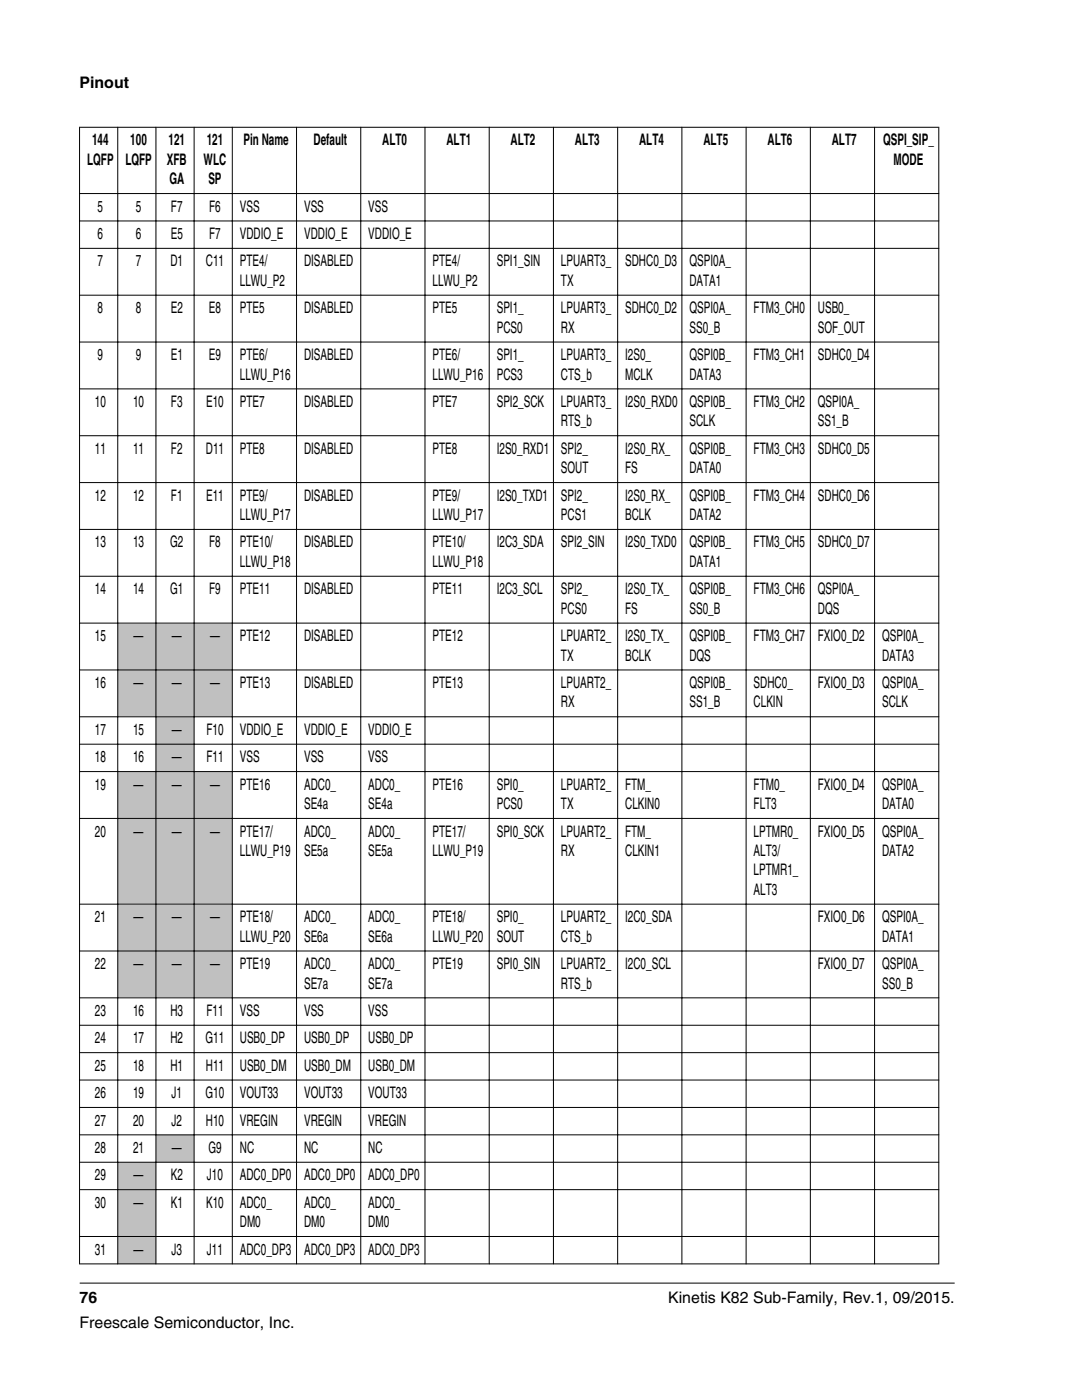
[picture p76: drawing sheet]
<svg xmlns="http://www.w3.org/2000/svg" width="216mm" height="279mm" viewBox="0 0 216 279" stroke-linecap="round" stroke-linejoin="round" font-family="sans-serif">
<defs><g id="words">
<g font-size="3.2">
<text x="15.9" y="17.5">Pinout</text>
<text x="18.4" y="29">144</text>
<text x="26" y="29">100</text>
<text x="33.6" y="29">121</text>
<text x="41.2" y="29">121</text>
<text x="48.6" y="29">Pin Name</text>
<text x="62.6" y="29">Default</text>
<text x="76.3" y="29">ALT0</text>
<text x="89.1" y="29">ALT1</text>
<text x="101.9" y="29">ALT2</text>
<text x="114.7" y="29">ALT3</text>
<text x="127.5" y="29">ALT4</text>
<text x="140.3" y="29">ALT5</text>
<text x="153.2" y="29">ALT6</text>
<text x="166" y="29">ALT7</text>
<text x="176.2" y="29">QSPI_SIP_</text>
<text x="17.4" y="32.9">LQFP</text>
<text x="25" y="32.9">LQFP</text>
<text x="33.3" y="32.9">XFB</text>
<text x="40.6" y="32.9">WLC</text>
<text x="178.3" y="32.9">MODE</text>
<text x="33.8" y="36.8">GA</text>
<text x="41.6" y="36.8">SP</text>
<text x="19.5" y="42.2">5</text>
<text x="19.5" y="47.7">6</text>
<text x="27.1" y="42.2">5</text>
<text x="27.1" y="47.7">6</text>
<text x="34.1" y="47.7">E5</text>
<text x="34.1" y="42.2">F7</text>
<text x="41.7" y="42.2">F6</text>
<text x="41.7" y="47.7">F7</text>
<text x="47.9" y="42.2">VSS</text>
<text x="47.9" y="47.7">VDDIO_E</text>
<text x="60.7" y="42.2">VSS</text>
<text x="60.7" y="47.7">VDDIO_E</text>
<text x="73.5" y="42.2">VSS</text>
<text x="73.5" y="47.7">VDDIO_E</text>
<text x="19.5" y="53.2">7</text>
<text x="27.1" y="53.2">7</text>
<text x="34" y="53.2">D1</text>
<text x="41.1" y="53.2">C11</text>
<text x="47.9" y="53.2">PTE4/</text>
<text x="60.7" y="53.2">DISABLED</text>
<text x="86.3" y="53.2">PTE4/</text>
<text x="99.1" y="53.2">SPI1_SIN</text>
<text x="111.9" y="53.2">LPUART3_</text>
<text x="124.7" y="53.2">SDHC0_D3</text>
<text x="137.6" y="53.2">QSPI0A_</text>
<text x="47.9" y="57.1">LLWU_P2</text>
<text x="86.3" y="57.1">LLWU_P2</text>
<text x="111.9" y="57.1">TX</text>
<text x="137.6" y="57.1">DATA1</text>
<text x="19.5" y="62.5">8</text>
<text x="27.1" y="62.5">8</text>
<text x="34.1" y="62.5">E2</text>
<text x="41.7" y="62.5">E8</text>
<text x="47.9" y="62.5">PTE5</text>
<text x="60.7" y="62.5">DISABLED</text>
<text x="86.3" y="62.5">PTE5</text>
<text x="99.1" y="62.5">SPI1_</text>
<text x="111.9" y="62.5">LPUART3_</text>
<text x="124.7" y="62.5">SDHC0_D2</text>
<text x="137.6" y="62.5">QSPI0A_</text>
<text x="150.4" y="62.5">FTM3_CH0</text>
<text x="163.2" y="62.5">USB0_</text>
<text x="19.5" y="71.9">9</text>
<text x="27.1" y="71.9">9</text>
<text x="34.1" y="71.9">E1</text>
<text x="41.7" y="71.9">E9</text>
<text x="47.9" y="71.9">PTE6/</text>
<text x="60.7" y="71.9">DISABLED</text>
<text x="86.3" y="71.9">PTE6/</text>
<text x="99.1" y="66.4">PCS0</text>
<text x="99.1" y="71.9">SPI1_</text>
<text x="111.9" y="66.4">RX</text>
<text x="111.9" y="71.9">LPUART3_</text>
<text x="124.7" y="71.9">I2S0_</text>
<text x="137.6" y="66.4">SS0_B</text>
<text x="137.6" y="71.9">QSPI0B_</text>
<text x="150.4" y="71.9">FTM3_CH1</text>
<text x="163.2" y="66.4">SOF_OUT</text>
<text x="163.2" y="71.9">SDHC0_D4</text>
<text x="47.9" y="75.8">LLWU_P16</text>
<text x="86.3" y="75.8">LLWU_P16</text>
<text x="99.1" y="75.8">PCS3</text>
<text x="111.9" y="75.8">CTS_b</text>
<text x="124.7" y="75.8">MCLK</text>
<text x="137.6" y="75.8">DATA3</text>
<text x="18.9" y="81.2">10</text>
<text x="26.6" y="81.2">10</text>
<text x="34.1" y="81.2">F3</text>
<text x="41.1" y="81.2">E10</text>
<text x="47.9" y="81.2">PTE7</text>
<text x="60.7" y="81.2">DISABLED</text>
<text x="86.3" y="81.2">PTE7</text>
<text x="99.1" y="81.2">SPI2_SCK</text>
<text x="111.9" y="81.2">LPUART3_</text>
<text x="124.7" y="81.2">I2S0_RXD0</text>
<text x="137.6" y="81.2">QSPI0B_</text>
<text x="150.4" y="81.2">FTM3_CH2</text>
<text x="163.2" y="81.2">QSPI0A_</text>
<text x="111.9" y="85.1">RTS_b</text>
<text x="137.6" y="85.1">SCLK</text>
<text x="163.2" y="85.1">SS1_B</text>
<text x="18.9" y="90.6">11</text>
<text x="26.6" y="90.6">11</text>
<text x="34.1" y="90.6">F2</text>
<text x="41.1" y="90.6">D11</text>
<text x="47.9" y="90.6">PTE8</text>
<text x="60.7" y="90.6">DISABLED</text>
<text x="86.3" y="90.6">PTE8</text>
<text x="99.1" y="90.6">I2S0_RXD1</text>
<text x="111.9" y="90.6">SPI2_</text>
<text x="111.9" y="94.4">SOUT</text>
<text x="124.7" y="90.6">I2S0_RX_</text>
<text x="124.7" y="94.4">FS</text>
<text x="137.6" y="90.6">QSPI0B_</text>
<text x="137.6" y="94.4">DATA0</text>
<text x="150.4" y="90.6">FTM3_CH3</text>
<text x="163.2" y="90.6">SDHC0_D5</text>
<text x="18.9" y="99.9">12</text>
<text x="26.6" y="99.9">12</text>
<text x="34.1" y="99.9">F1</text>
<text x="41.1" y="99.9">E11</text>
<text x="47.9" y="99.9">PTE9/</text>
<text x="60.7" y="99.9">DISABLED</text>
<text x="86.3" y="99.9">PTE9/</text>
<text x="99.1" y="99.9">I2S0_TXD1</text>
<text x="111.9" y="99.9">SPI2_</text>
<text x="124.7" y="99.9">I2S0_RX_</text>
<text x="137.6" y="99.9">QSPI0B_</text>
<text x="150.4" y="99.9">FTM3_CH4</text>
<text x="163.2" y="99.9">SDHC0_D6</text>
<text x="47.9" y="103.8">LLWU_P17</text>
<text x="86.3" y="103.8">LLWU_P17</text>
<text x="111.9" y="103.8">PCS1</text>
<text x="124.7" y="103.8">BCLK</text>
<text x="137.6" y="103.8">DATA2</text>
<text x="18.9" y="109.3">13</text>
<text x="26.6" y="109.3">13</text>
<text x="34" y="109.3">G2</text>
<text x="41.7" y="109.3">F8</text>
<text x="47.9" y="109.3">PTE10/</text>
<text x="47.9" y="113.1">LLWU_P18</text>
<text x="60.7" y="109.3">DISABLED</text>
<text x="86.3" y="109.3">PTE10/</text>
<text x="86.3" y="113.1">LLWU_P18</text>
<text x="99.1" y="109.3">I2C3_SDA</text>
<text x="111.9" y="109.3">SPI2_SIN</text>
<text x="124.7" y="109.3">I2S0_TXD0</text>
<text x="137.6" y="109.3">QSPI0B_</text>
<text x="137.6" y="113.1">DATA1</text>
<text x="150.4" y="109.3">FTM3_CH5</text>
<text x="163.2" y="109.3">SDHC0_D7</text>
<text x="18.9" y="118.6">14</text>
<text x="26.6" y="118.6">14</text>
<text x="34" y="118.6">G1</text>
<text x="41.7" y="118.6">F9</text>
<text x="47.9" y="118.6">PTE11</text>
<text x="60.7" y="118.6">DISABLED</text>
<text x="86.3" y="118.6">PTE11</text>
<text x="99.1" y="118.6">I2C3_SCL</text>
<text x="111.9" y="118.6">SPI2_</text>
<text x="124.7" y="118.6">I2S0_TX_</text>
<text x="137.6" y="118.6">QSPI0B_</text>
<text x="150.4" y="118.6">FTM3_CH6</text>
<text x="163.2" y="118.6">QSPI0A_</text>
<text x="111.9" y="122.5">PCS0</text>
<text x="124.7" y="122.5">FS</text>
<text x="137.6" y="122.5">SS0_B</text>
<text x="163.2" y="122.5">DQS</text>
<text x="18.9" y="128">15</text>
<text x="26.7" y="128">—</text>
<text x="34.3" y="128">—</text>
<text x="41.9" y="128">—</text>
<text x="47.9" y="128">PTE12</text>
<text x="60.7" y="128">DISABLED</text>
<text x="86.3" y="128">PTE12</text>
<text x="111.9" y="128">LPUART2_</text>
<text x="111.9" y="131.8">TX</text>
<text x="124.7" y="128">I2S0_TX_</text>
<text x="124.7" y="131.8">BCLK</text>
<text x="137.6" y="128">QSPI0B_</text>
<text x="137.6" y="131.8">DQS</text>
<text x="150.4" y="128">FTM3_CH7</text>
<text x="163.2" y="128">FXIO0_D2</text>
<text x="176" y="128">QSPI0A_</text>
<text x="176" y="131.8">DATA3</text>
<text x="18.9" y="137.3">16</text>
<text x="26.7" y="137.3">—</text>
<text x="34.3" y="137.3">—</text>
<text x="41.9" y="137.3">—</text>
<text x="47.9" y="137.3">PTE13</text>
<text x="60.7" y="137.3">DISABLED</text>
<text x="86.3" y="137.3">PTE13</text>
<text x="111.9" y="137.3">LPUART2_</text>
<text x="137.6" y="137.3">QSPI0B_</text>
<text x="150.4" y="137.3">SDHC0_</text>
<text x="163.2" y="137.3">FXIO0_D3</text>
<text x="176" y="137.3">QSPI0A_</text>
<text x="111.9" y="141.2">RX</text>
<text x="137.6" y="141.2">SS1_B</text>
<text x="150.4" y="141.2">CLKIN</text>
<text x="176" y="141.2">SCLK</text>
<text x="18.9" y="146.7">17</text>
<text x="26.6" y="146.7">15</text>
<text x="34.3" y="146.7">—</text>
<text x="41.2" y="146.7">F10</text>
<text x="47.9" y="146.7">VDDIO_E</text>
<text x="60.7" y="146.7">VDDIO_E</text>
<text x="73.5" y="146.7">VDDIO_E</text>
<text x="18.9" y="152.1">18</text>
<text x="26.6" y="152.1">16</text>
<text x="34.3" y="152.1">—</text>
<text x="41.2" y="152.1">F11</text>
<text x="47.9" y="152.1">VSS</text>
<text x="60.7" y="152.1">VSS</text>
<text x="73.5" y="152.1">VSS</text>
<text x="18.9" y="157.6">19</text>
<text x="26.7" y="157.6">—</text>
<text x="34.3" y="157.6">—</text>
<text x="41.9" y="157.6">—</text>
<text x="47.9" y="157.6">PTE16</text>
<text x="60.7" y="157.6">ADC0_</text>
<text x="60.7" y="161.5">SE4a</text>
<text x="73.5" y="157.6">ADC0_</text>
<text x="73.5" y="161.5">SE4a</text>
<text x="86.3" y="157.6">PTE16</text>
<text x="99.1" y="157.6">SPI0_</text>
<text x="99.1" y="161.5">PCS0</text>
<text x="111.9" y="157.6">LPUART2_</text>
<text x="111.9" y="161.5">TX</text>
<text x="124.7" y="157.6">FTM_</text>
<text x="124.7" y="161.5">CLKIN0</text>
<text x="150.4" y="157.6">FTM0_</text>
<text x="150.4" y="161.5">FLT3</text>
<text x="163.2" y="157.6">FXIO0_D4</text>
<text x="176" y="157.6">QSPI0A_</text>
<text x="176" y="161.5">DATA0</text>
<text x="18.9" y="166.9">20</text>
<text x="26.7" y="166.9">—</text>
<text x="34.3" y="166.9">—</text>
<text x="41.9" y="166.9">—</text>
<text x="47.9" y="166.9">PTE17/</text>
<text x="60.7" y="166.9">ADC0_</text>
<text x="73.5" y="166.9">ADC0_</text>
<text x="86.3" y="166.9">PTE17/</text>
<text x="99.1" y="166.9">SPI0_SCK</text>
<text x="111.9" y="166.9">LPUART2_</text>
<text x="124.7" y="166.9">FTM_</text>
<text x="150.4" y="166.9">LPTMR0_</text>
<text x="163.2" y="166.9">FXIO0_D5</text>
<text x="176" y="166.9">QSPI0A_</text>
<text x="47.9" y="170.8">LLWU_P19</text>
<text x="60.7" y="170.8">SE5a</text>
<text x="73.5" y="170.8">SE5a</text>
<text x="86.3" y="170.8">LLWU_P19</text>
<text x="111.9" y="170.8">RX</text>
<text x="124.7" y="170.8">CLKIN1</text>
<text x="150.4" y="170.8">ALT3/</text>
<text x="176" y="170.8">DATA2</text>
<text x="150.4" y="174.7">LPTMR1_</text>
<text x="150.4" y="178.6">ALT3</text>
<text x="18.9" y="184.1">21</text>
<text x="26.7" y="184.1">—</text>
<text x="34.3" y="184.1">—</text>
<text x="41.9" y="184.1">—</text>
<text x="47.9" y="184.1">PTE18/</text>
<text x="60.7" y="184.1">ADC0_</text>
<text x="73.5" y="184.1">ADC0_</text>
<text x="86.3" y="184.1">PTE18/</text>
<text x="99.1" y="184.1">SPI0_</text>
<text x="111.9" y="184.1">LPUART2_</text>
<text x="124.7" y="184.1">I2C0_SDA</text>
<text x="163.2" y="184.1">FXIO0_D6</text>
<text x="176" y="184.1">QSPI0A_</text>
<text x="47.9" y="187.9">LLWU_P20</text>
<text x="60.7" y="187.9">SE6a</text>
<text x="73.5" y="187.9">SE6a</text>
<text x="86.3" y="187.9">LLWU_P20</text>
<text x="99.1" y="187.9">SOUT</text>
<text x="111.9" y="187.9">CTS_b</text>
<text x="176" y="187.9">DATA1</text>
<text x="18.9" y="193.4">22</text>
<text x="26.7" y="193.4">—</text>
<text x="34.3" y="193.4">—</text>
<text x="41.9" y="193.4">—</text>
<text x="47.9" y="193.4">PTE19</text>
<text x="60.7" y="193.4">ADC0_</text>
<text x="60.7" y="197.3">SE7a</text>
<text x="73.5" y="193.4">ADC0_</text>
<text x="73.5" y="197.3">SE7a</text>
<text x="86.3" y="193.4">PTE19</text>
<text x="99.1" y="193.4">SPI0_SIN</text>
<text x="111.9" y="193.4">LPUART2_</text>
<text x="111.9" y="197.3">RTS_b</text>
<text x="124.7" y="193.4">I2C0_SCL</text>
<text x="163.2" y="193.4">FXIO0_D7</text>
<text x="176" y="193.4">QSPI0A_</text>
<text x="176" y="197.3">SS0_B</text>
<text x="18.9" y="202.8">23</text>
<text x="26.6" y="202.8">16</text>
<text x="34" y="202.8">H3</text>
<text x="41.2" y="202.8">F11</text>
<text x="47.9" y="202.8">VSS</text>
<text x="60.7" y="202.8">VSS</text>
<text x="73.5" y="202.8">VSS</text>
<text x="18.9" y="208.2">24</text>
<text x="26.6" y="208.2">17</text>
<text x="34" y="208.2">H2</text>
<text x="41" y="208.2">G11</text>
<text x="47.9" y="208.2">USB0_DP</text>
<text x="60.7" y="208.2">USB0_DP</text>
<text x="73.5" y="208.2">USB0_DP</text>
<text x="18.9" y="213.7">25</text>
<text x="26.6" y="213.7">18</text>
<text x="34" y="213.7">H1</text>
<text x="41.1" y="213.7">H11</text>
<text x="47.9" y="213.7">USB0_DM</text>
<text x="60.7" y="213.7">USB0_DM</text>
<text x="73.5" y="213.7">USB0_DM</text>
<text x="18.9" y="219.2">26</text>
<text x="26.6" y="219.2">19</text>
<text x="34.2" y="219.2">J1</text>
<text x="41" y="219.2">G10</text>
<text x="47.9" y="219.2">VOUT33</text>
<text x="60.7" y="219.2">VOUT33</text>
<text x="73.5" y="219.2">VOUT33</text>
<text x="18.9" y="224.6">27</text>
<text x="26.6" y="224.6">20</text>
<text x="34.2" y="224.6">J2</text>
<text x="41.1" y="224.6">H10</text>
<text x="47.9" y="224.6">VREGIN</text>
<text x="60.7" y="224.6">VREGIN</text>
<text x="73.5" y="224.6">VREGIN</text>
<text x="18.9" y="230.1">28</text>
<text x="26.6" y="230.1">21</text>
<text x="34.3" y="230.1">—</text>
<text x="41.6" y="230.1">G9</text>
<text x="47.9" y="230.1">NC</text>
<text x="60.7" y="230.1">NC</text>
<text x="73.5" y="230.1">NC</text>
<text x="18.9" y="235.6">29</text>
<text x="26.7" y="235.6">—</text>
<text x="34.1" y="235.6">K2</text>
<text x="41.3" y="235.6">J10</text>
<text x="47.9" y="235.6">ADC0_DP0</text>
<text x="60.7" y="235.6">ADC0_DP0</text>
<text x="73.5" y="235.6">ADC0_DP0</text>
<text x="18.9" y="241">30</text>
<text x="26.7" y="241">—</text>
<text x="34.1" y="241">K1</text>
<text x="41.1" y="241">K10</text>
<text x="47.9" y="241">ADC0_</text>
<text x="47.9" y="244.9">DM0</text>
<text x="60.7" y="241">ADC0_</text>
<text x="60.7" y="244.9">DM0</text>
<text x="73.5" y="241">ADC0_</text>
<text x="73.5" y="244.9">DM0</text>
<text x="18.9" y="250.4">31</text>
<text x="26.7" y="250.4">—</text>
<text x="34.2" y="250.4">J3</text>
<text x="41.3" y="250.4">J11</text>
<text x="47.9" y="250.4">ADC0_DP3</text>
<text x="60.7" y="250.4">ADC0_DP3</text>
<text x="73.5" y="250.4">ADC0_DP3</text>
<text x="15.9" y="260">76</text>
<text x="133.3" y="260">Kinetis K82 Sub-Family, Rev.1, 09/2015.</text>
<text x="15.9" y="265">Freescale Semiconductor, Inc.</text>
</g>
</g></defs>
<g fill="#c0c0c0">
<path d="M23.6 124.4h7.4v9.2h-7.4z" fill-rule="evenodd"/>
<path d="M31.2 124.4h7.4v9.2h-7.4z" fill-rule="evenodd"/>
<path d="M38.8 124.4h7.5v9.2h-7.5z" fill-rule="evenodd"/>
<path d="M23.6 133.8h7.4v9.2h-7.4z" fill-rule="evenodd"/>
<path d="M31.2 133.8h7.4v9.2h-7.4z" fill-rule="evenodd"/>
<path d="M38.8 133.8h7.5v9.2h-7.5z" fill-rule="evenodd"/>
<path d="M31.2 143.1h7.4v5.3h-7.4z" fill-rule="evenodd"/>
<path d="M31.2 148.6h7.4v5.3h-7.4z" fill-rule="evenodd"/>
<path d="M23.6 154.1h7.4v9.1h-7.4z" fill-rule="evenodd"/>
<path d="M31.2 154.1h7.4v9.1h-7.4z" fill-rule="evenodd"/>
<path d="M38.8 154.1h7.5v9.1h-7.5z" fill-rule="evenodd"/>
<path d="M23.6 163.4h7.4v17h-7.4z" fill-rule="evenodd"/>
<path d="M31.2 163.4h7.4v17h-7.4z" fill-rule="evenodd"/>
<path d="M38.8 163.4h7.5v17h-7.5z" fill-rule="evenodd"/>
<path d="M23.6 180.5h7.4v9.2h-7.4z" fill-rule="evenodd"/>
<path d="M31.2 180.5h7.4v9.2h-7.4z" fill-rule="evenodd"/>
<path d="M38.8 180.5h7.5v9.2h-7.5z" fill-rule="evenodd"/>
<path d="M23.6 189.9h7.4v9.2h-7.4z" fill-rule="evenodd"/>
<path d="M31.2 189.9h7.4v9.2h-7.4z" fill-rule="evenodd"/>
<path d="M38.8 189.9h7.5v9.2h-7.5z" fill-rule="evenodd"/>
<path d="M31.2 226.6h7.4v5.3h-7.4z" fill-rule="evenodd"/>
<path d="M23.6 232h7.4v5.3h-7.4z" fill-rule="evenodd"/>
<path d="M23.6 237.5h7.4v9.2h-7.4z" fill-rule="evenodd"/>
<path d="M23.6 246.9h7.4v5.2h-7.4z" fill-rule="evenodd"/>
</g>
<g fill="none" stroke="#000" stroke-width=".2">
<path d="M15.8 25.4h171.6M15.8 38.6h171.6M15.9 25.3v227M23.5 25.3v227M31.1 25.3v227M38.7 25.3v227M46.4 25.3v227M59.2 25.3v227M72 25.3v227M84.8 25.3v227M97.6 25.3v227M110.4 25.3v227"/>
<path d="M123.2 25.3v227M136.1 25.3v227M148.9 25.3v227M161.7 25.3v227M174.5 25.3v227M187.3 25.3v227M15.8 44.1h171.6M15.8 49.6h171.6M15.8 58.9h171.6M15.8 68.3h171.6M15.8 77.6h171.6M15.8 87h171.6"/>
<path d="M15.8 96.3h171.6M15.8 105.7h171.6M15.8 115h171.6M15.8 124.4h171.6M15.8 133.7h171.6M15.8 143.1h171.6M15.8 148.5h171.6M15.8 154h171.6M15.8 163.3h171.6M15.8 180.4h171.6M15.8 189.8h171.6M15.8 199.1h171.6"/>
<path d="M15.8 204.6h171.6M15.8 210.1h171.6M15.8 215.5h171.6M15.8 221h171.6M15.8 226.5h171.6M15.8 232h171.6M15.8 237.4h171.6M15.8 246.8h171.6M15.8 252.2h171.6M15.9 256.1h174.6"/>
</g>
<use href="#words"/>
</svg>
